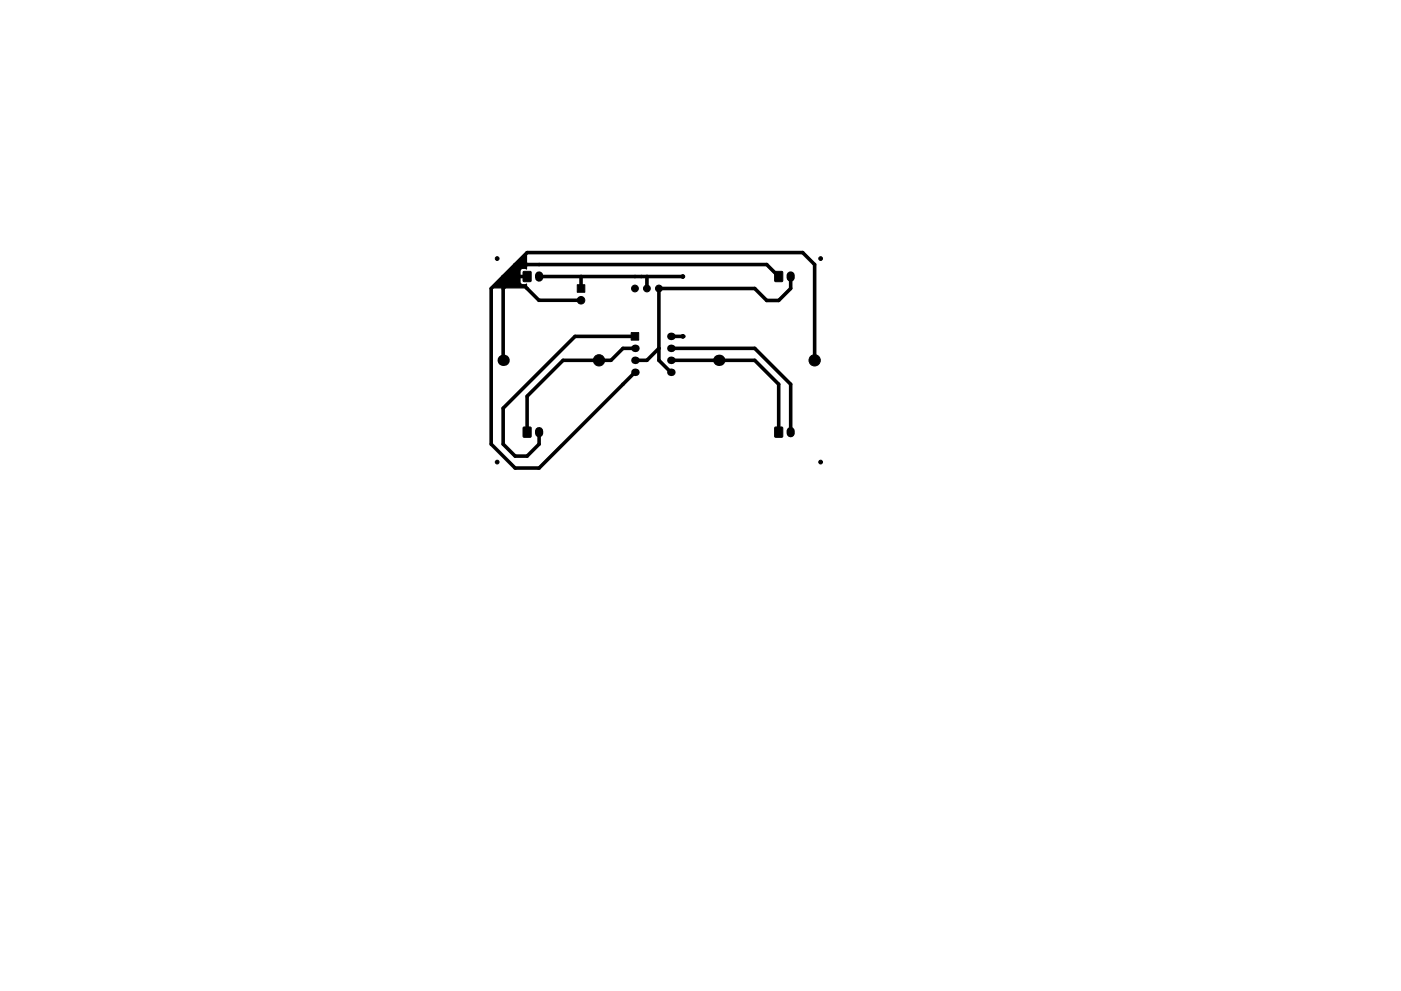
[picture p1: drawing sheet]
<svg xmlns="http://www.w3.org/2000/svg" width="297mm" height="210mm" viewBox="0 0 297 210" stroke-linecap="round" stroke-linejoin="round" font-family="sans-serif">
<path d="M114.3 58.4v.5M167.6 58.4v.5M114.3 91.5v.4M167.6 91.5v.4" fill="none" stroke="#000" stroke-width="1.7"/>
<g fill="#000" stroke="#000" stroke-width=".21">
<path d="M111 57.6l1.6 .1-.1 2h-1.6zM164.3 57.6l1.6 .1v2h-1.6zM122.4 60.4h1.6v1.6h-1.6zM133.8 70.6h1.6v1.6h-1.6zM111 90.7h1.6l-.1 2h-1.6zM164.3 90.7h1.6v2h-1.6z"/>
<circle cx="105.4" cy="54.9" r=".4"/>
<circle cx="144.8" cy="58.7" r=".4"/>
<circle cx="174" cy="54.9" r=".4"/>
<circle cx="123.2" cy="63.7" r=".8"/>
<circle cx="127" cy="76.4" r="1.2"/>
<circle cx="134.6" cy="61.2" r=".72"/>
<circle cx="137.2" cy="61.2" r=".72"/>
<circle cx="139.7" cy="61.2" r=".72"/>
<circle cx="144.8" cy="71.4" r=".4"/>
<circle cx="172.7" cy="76.4" r="1.2"/>
<circle cx="105.4" cy="98" r=".4"/>
<circle cx="174" cy="98" r=".4"/>
</g>
<g fill="#000">
<circle cx="106.7" cy="76.4" r="1.2"/>
<circle cx="134.6" cy="73.9" r=".8"/>
<circle cx="134.6" cy="79" r=".8"/>
<circle cx="134.6" cy="76.4" r=".8"/>
<circle cx="142.2" cy="79" r=".8"/>
<circle cx="142.2" cy="76.4" r=".8"/>
<circle cx="142.2" cy="73.9" r=".8"/>
<circle cx="142.2" cy="71.4" r=".8"/>
<circle cx="144.8" cy="71.4" r=".38"/>
<circle cx="152.4" cy="76.4" r="1.2"/>
</g>
<g fill="none" stroke="#000" stroke-width=".76">
<path d="M106.7 58.7h5.1M109.2 58.7l-2.5 2.5v15.2M109.2 56.1h53.4l2.5 2.6M114.3 58.7h30.5M123.2 58.7v2.5M137.2 58.7v2.5M167.6 58.4v2.8l-2.5 2.5h-2.5l-2.6-2.5h-20.3v15.2l2.5 2.6M111.4 60.8l2.9 2.9h8.9M134.6 71.4h-12.7l-15.2 15.2v7.6l2.5 2.6h2.6l2.5-2.6v-2.5M134.6 73.9h-2.5l-2.6 2.5h-10.1l-7.6 7.7v7.6M139.7 73.9l-2.5 2.5h-2.6M142.2 71.4h2.6"/>
<path d="M142.2 73.9h17.8l7.6 7.6v10.2M142.2 76.4h17.8l5.1 5.1v10.2M172.7 76.4v-20.3l-2.5-2.5h-58.4l-7.7 7.6v33l5.1 5.1h5.1l20.3-20.3"/>
</g>
<path d="M104.4 61.1l7.2-7.2v3.2l-.1-.2h-.7l-.5 .5v1l.1 .1h1.2v.3h-1.2l-.1 .2 .1 1.1 .4 .3h.7l.1-.2v.9z" fill="#000" stroke="#000" stroke-width=".25"/>
</svg>
